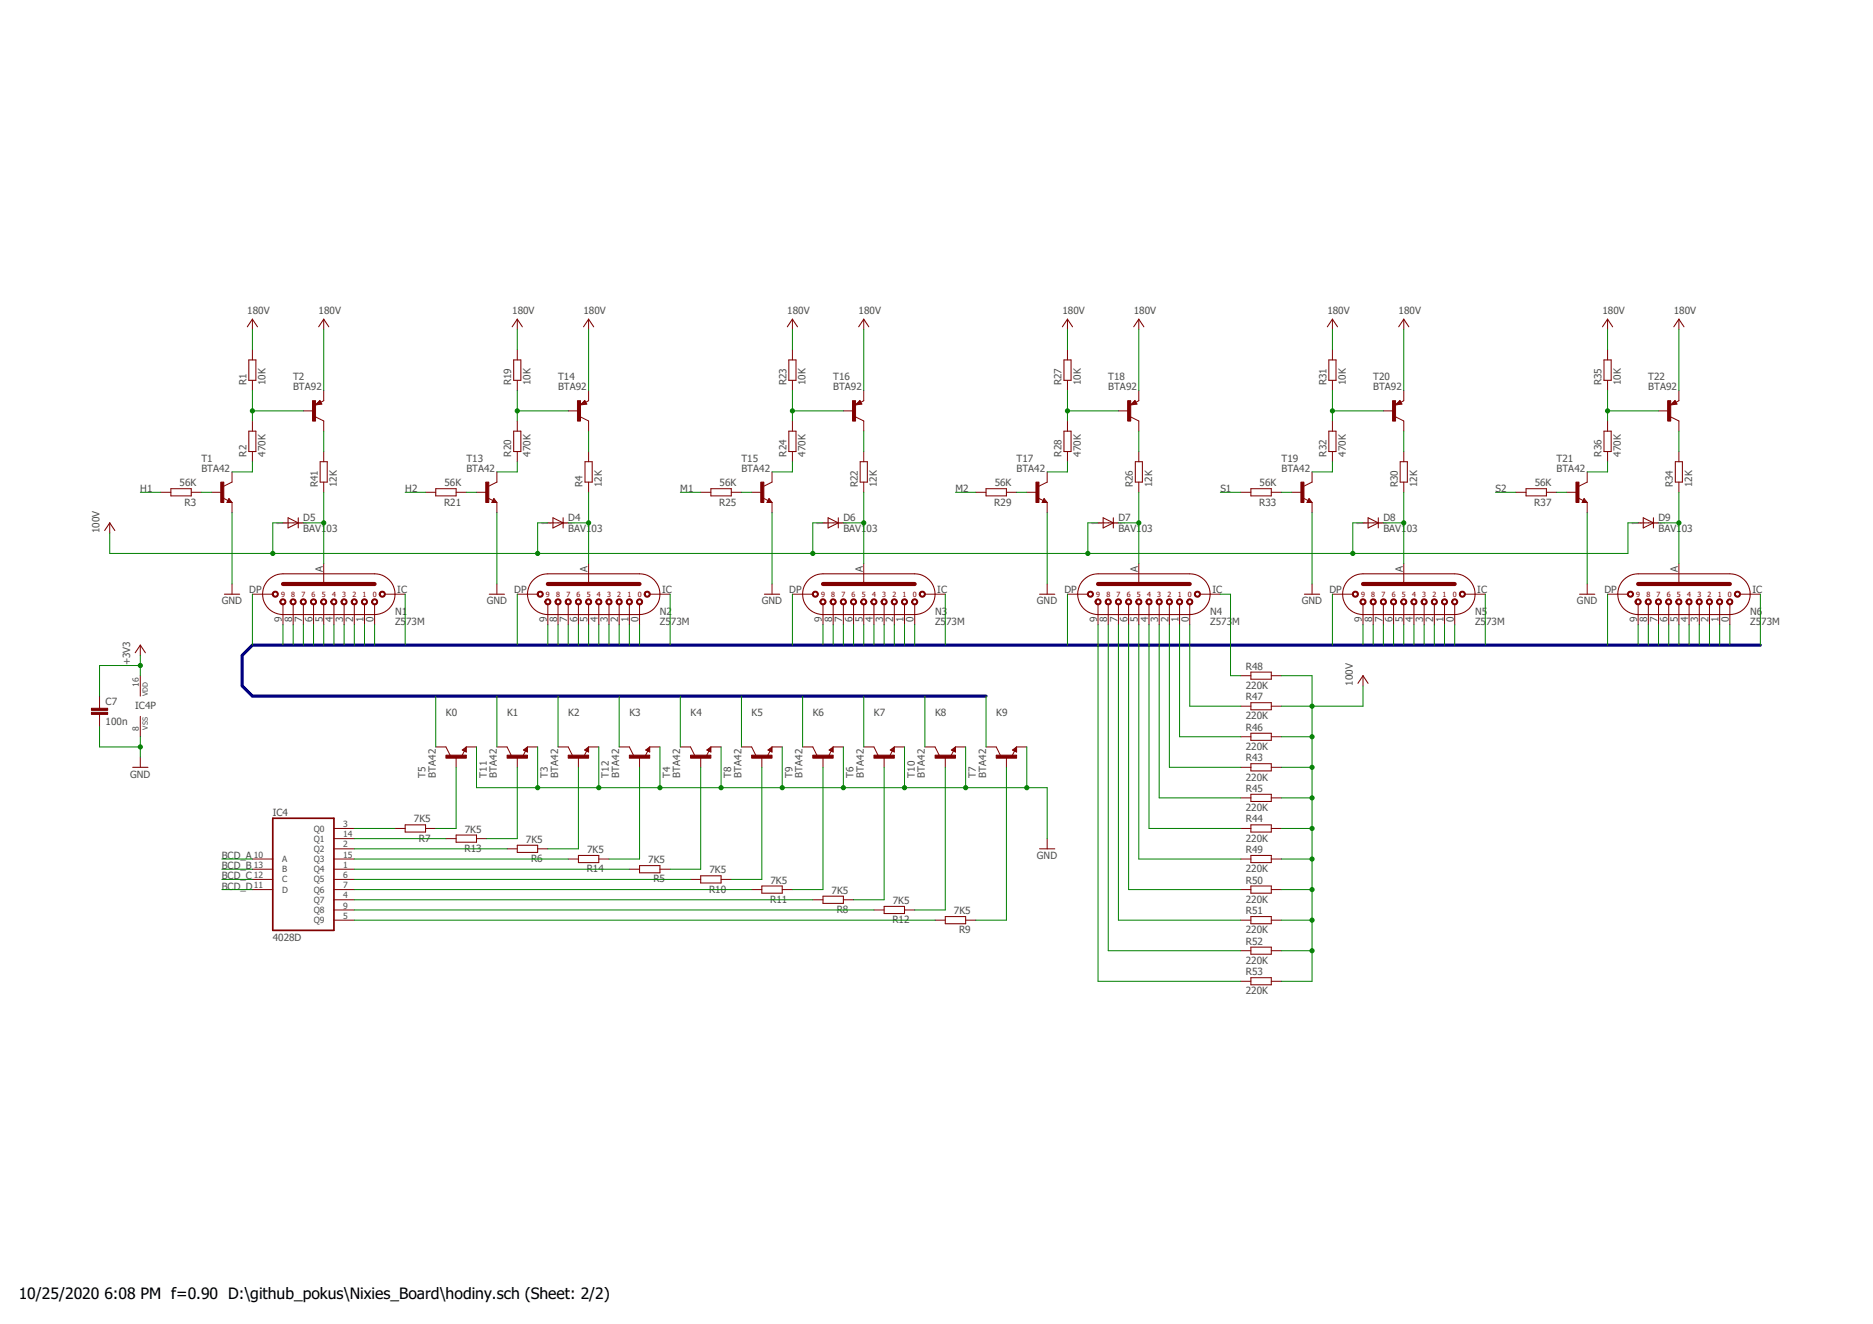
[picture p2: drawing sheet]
<svg xmlns="http://www.w3.org/2000/svg" width="420mm" height="297mm" viewBox="0 0 420 297" stroke-linecap="round" stroke-linejoin="round" font-family="sans-serif">
<defs><g id="words">
<g font-size="3.5">
<text x="4.2" y="291.4">10/25/2020</text>
<text x="23.4" y="291.4">6:08 PM f=0.90 D:\github_pokus\Nixies_Board\hodiny.sch (Sheet: 2/2)</text>
</g>
<g font-size="2.2" fill="#505050">
<text x="55.5" y="70.5">180V</text>
<text x="71.5" y="70.5">180V</text>
<text x="114.9" y="70.5">180V</text>
<text x="130.9" y="70.5">180V</text>
<text x="176.6" y="70.5">180V</text>
<text x="192.6" y="70.5">180V</text>
<text x="238.3" y="70.5">180V</text>
<text x="254.3" y="70.5">180V</text>
<text x="297.8" y="70.5">180V</text>
<text x="313.8" y="70.5">180V</text>
<text x="359.5" y="70.5">180V</text>
<text x="375.5" y="70.5">180V</text>
<text x="55.3" y="86.5" transform="rotate(-90 55.3 86.5)">R1</text>
<text x="59.6" y="86.5" transform="rotate(-90 59.6 86.5)">10K</text>
<text x="65.8" y="87.6">BTA92</text>
<text x="65.8" y="85.3">T2</text>
<text x="114.7" y="86.5" transform="rotate(-90 114.7 86.5)">R19</text>
<text x="119" y="86.5" transform="rotate(-90 119 86.5)">10K</text>
<text x="125.2" y="87.6">BTA92</text>
<text x="125.2" y="85.3">T14</text>
<text x="176.4" y="86.5" transform="rotate(-90 176.4 86.5)">R23</text>
<text x="180.7" y="86.5" transform="rotate(-90 180.7 86.5)">10K</text>
<text x="186.9" y="87.6">BTA92</text>
<text x="186.9" y="85.3">T16</text>
<text x="238.1" y="86.5" transform="rotate(-90 238.1 86.5)">R27</text>
<text x="242.4" y="86.5" transform="rotate(-90 242.4 86.5)">10K</text>
<text x="248.6" y="87.6">BTA92</text>
<text x="248.6" y="85.3">T18</text>
<text x="297.5" y="86.5" transform="rotate(-90 297.5 86.5)">R31</text>
<text x="301.9" y="86.5" transform="rotate(-90 301.9 86.5)">10K</text>
<text x="308" y="87.6">BTA92</text>
<text x="308" y="85.3">T20</text>
<text x="359.3" y="86.5" transform="rotate(-90 359.3 86.5)">R35</text>
<text x="363.6" y="86.5" transform="rotate(-90 363.6 86.5)">10K</text>
<text x="369.8" y="87.6">BTA92</text>
<text x="369.8" y="85.3">T22</text>
<text x="45.2" y="105.9">BTA42</text>
<text x="45.2" y="103.6">T1</text>
<text x="55.3" y="102.5" transform="rotate(-90 55.3 102.5)">R2</text>
<text x="59.6" y="102.5" transform="rotate(-90 59.6 102.5)">470K</text>
<text x="104.6" y="105.9">BTA42</text>
<text x="104.6" y="103.6">T13</text>
<text x="114.7" y="102.5" transform="rotate(-90 114.7 102.5)">R20</text>
<text x="119" y="102.5" transform="rotate(-90 119 102.5)">470K</text>
<text x="166.3" y="105.9">BTA42</text>
<text x="166.3" y="103.6">T15</text>
<text x="176.4" y="102.5" transform="rotate(-90 176.4 102.5)">R24</text>
<text x="180.7" y="102.5" transform="rotate(-90 180.7 102.5)">470K</text>
<text x="228" y="105.9">BTA42</text>
<text x="228" y="103.6">T17</text>
<text x="238.1" y="102.5" transform="rotate(-90 238.1 102.5)">R28</text>
<text x="242.4" y="102.5" transform="rotate(-90 242.4 102.5)">470K</text>
<text x="287.5" y="105.9">BTA42</text>
<text x="287.5" y="103.6">T19</text>
<text x="297.5" y="102.5" transform="rotate(-90 297.5 102.5)">R32</text>
<text x="301.9" y="102.5" transform="rotate(-90 301.9 102.5)">470K</text>
<text x="349.2" y="105.9">BTA42</text>
<text x="349.2" y="103.6">T21</text>
<text x="359.3" y="102.5" transform="rotate(-90 359.3 102.5)">R36</text>
<text x="363.6" y="102.5" transform="rotate(-90 363.6 102.5)">470K</text>
<text x="31.5" y="110.5">H1</text>
<text x="40.3" y="109.1">56K</text>
<text x="41.4" y="113.4">R3</text>
<text x="71.3" y="109.3" transform="rotate(-90 71.3 109.3)">R41</text>
<text x="75.6" y="109.3" transform="rotate(-90 75.6 109.3)">12K</text>
<text x="90.9" y="110.5">H2</text>
<text x="99.6" y="113.4">R21</text>
<text x="99.7" y="109.1">56K</text>
<text x="130.7" y="109.3" transform="rotate(-90 130.7 109.3)">R4</text>
<text x="135" y="109.3" transform="rotate(-90 135 109.3)">12K</text>
<text x="152.6" y="110.5">M1</text>
<text x="161.3" y="113.4">R25</text>
<text x="161.4" y="109.1">56K</text>
<text x="192.4" y="109.3" transform="rotate(-90 192.4 109.3)">R22</text>
<text x="196.7" y="109.3" transform="rotate(-90 196.7 109.3)">12K</text>
<text x="214.3" y="110.5">M2</text>
<text x="223" y="113.4">R29</text>
<text x="223.1" y="109.1">56K</text>
<text x="254.1" y="109.3" transform="rotate(-90 254.1 109.3)">R26</text>
<text x="258.4" y="109.3" transform="rotate(-90 258.4 109.3)">12K</text>
<text x="273.8" y="110.5">S1</text>
<text x="282.5" y="113.4">R33</text>
<text x="282.6" y="109.1">56K</text>
<text x="313.5" y="109.3" transform="rotate(-90 313.5 109.3)">R30</text>
<text x="317.9" y="109.3" transform="rotate(-90 317.9 109.3)">12K</text>
<text x="335.5" y="110.5">S2</text>
<text x="344.2" y="113.4">R37</text>
<text x="344.3" y="109.1">56K</text>
<text x="375.3" y="109.3" transform="rotate(-90 375.3 109.3)">R34</text>
<text x="379.6" y="109.3" transform="rotate(-90 379.6 109.3)">12K</text>
<text x="22.3" y="119.6" transform="rotate(-90 22.3 119.6)">100V</text>
<text x="68" y="119.4">BAV1</text>
<text x="68" y="116.9">D5</text>
<text x="73.3" y="119.4">03</text>
<text x="127.5" y="119.4">BAV1</text>
<text x="127.5" y="116.9">D4</text>
<text x="132.7" y="119.4">03</text>
<text x="189.2" y="119.4">BAV1</text>
<text x="189.2" y="116.9">D6</text>
<text x="194.4" y="119.4">03</text>
<text x="250.9" y="119.4">BAV1</text>
<text x="250.9" y="116.9">D7</text>
<text x="256.1" y="119.4">03</text>
<text x="310.3" y="119.4">BAV1</text>
<text x="310.3" y="116.9">D8</text>
<text x="315.6" y="119.4">03</text>
<text x="372" y="119.4">BAV1</text>
<text x="372" y="116.9">D9</text>
<text x="377.3" y="119.4">03</text>
<text x="72.4" y="128.3" transform="rotate(-90 72.4 128.3)">A</text>
<text x="131.8" y="128.3" transform="rotate(-90 131.8 128.3)">A</text>
<text x="193.5" y="128.3" transform="rotate(-90 193.5 128.3)">A</text>
<text x="255.2" y="128.3" transform="rotate(-90 255.2 128.3)">A</text>
<text x="314.7" y="128.3" transform="rotate(-90 314.7 128.3)">A</text>
<text x="376.4" y="128.3" transform="rotate(-90 376.4 128.3)">A</text>
<text x="49.8" y="135.6">GND</text>
<text x="55.9" y="133.1">DP</text>
<text x="88.6" y="137.9">N1</text>
<text x="89.1" y="133.1">IC</text>
<text x="109.2" y="135.6">GND</text>
<text x="115.4" y="133.1">DP</text>
<text x="148" y="137.9">N2</text>
<text x="148.5" y="133.1">IC</text>
<text x="170.9" y="135.6">GND</text>
<text x="177.1" y="133.1">DP</text>
<text x="209.8" y="137.9">N3</text>
<text x="210.3" y="133.1">IC</text>
<text x="232.6" y="135.6">GND</text>
<text x="238.8" y="133.1">DP</text>
<text x="271.5" y="137.9">N4</text>
<text x="272" y="133.1">IC</text>
<text x="292" y="135.6">GND</text>
<text x="298.2" y="133.1">DP</text>
<text x="330.9" y="137.9">N5</text>
<text x="331.4" y="133.1">IC</text>
<text x="353.8" y="135.6">GND</text>
<text x="359.9" y="133.1">DP</text>
<text x="392.6" y="137.9">N6</text>
<text x="393.1" y="133.1">IC</text>
<text x="63.2" y="139.6" transform="rotate(-90 63.2 139.6)">9</text>
<text x="65.5" y="139.6" transform="rotate(-90 65.5 139.6)">8</text>
<text x="67.8" y="139.6" transform="rotate(-90 67.8 139.6)">7</text>
<text x="70.1" y="139.6" transform="rotate(-90 70.1 139.6)">6</text>
<text x="72.4" y="139.6" transform="rotate(-90 72.4 139.6)">5</text>
<text x="74.7" y="139.6" transform="rotate(-90 74.7 139.6)">4</text>
<text x="77" y="139.6" transform="rotate(-90 77 139.6)">3</text>
<text x="79.2" y="139.6" transform="rotate(-90 79.2 139.6)">2</text>
<text x="81.5" y="139.6" transform="rotate(-90 81.5 139.6)">1</text>
<text x="83.8" y="139.6" transform="rotate(-90 83.8 139.6)">0</text>
<text x="88.6" y="140.2">Z5</text>
<text x="91.1" y="140.2">73M</text>
<text x="122.7" y="139.6" transform="rotate(-90 122.7 139.6)">9</text>
<text x="125" y="139.6" transform="rotate(-90 125 139.6)">8</text>
<text x="127.2" y="139.6" transform="rotate(-90 127.2 139.6)">7</text>
<text x="129.5" y="139.6" transform="rotate(-90 129.5 139.6)">6</text>
<text x="131.8" y="139.6" transform="rotate(-90 131.8 139.6)">5</text>
<text x="134.1" y="139.6" transform="rotate(-90 134.1 139.6)">4</text>
<text x="136.4" y="139.6" transform="rotate(-90 136.4 139.6)">3</text>
<text x="138.7" y="139.6" transform="rotate(-90 138.7 139.6)">2</text>
<text x="141" y="139.6" transform="rotate(-90 141 139.6)">1</text>
<text x="143.2" y="139.6" transform="rotate(-90 143.2 139.6)">0</text>
<text x="148" y="140.2">Z5</text>
<text x="150.5" y="140.2">73M</text>
<text x="184.4" y="139.6" transform="rotate(-90 184.4 139.6)">9</text>
<text x="186.7" y="139.6" transform="rotate(-90 186.7 139.6)">8</text>
<text x="189" y="139.6" transform="rotate(-90 189 139.6)">7</text>
<text x="191.2" y="139.6" transform="rotate(-90 191.2 139.6)">6</text>
<text x="193.5" y="139.6" transform="rotate(-90 193.5 139.6)">5</text>
<text x="195.8" y="139.6" transform="rotate(-90 195.8 139.6)">4</text>
<text x="198.1" y="139.6" transform="rotate(-90 198.1 139.6)">3</text>
<text x="200.4" y="139.6" transform="rotate(-90 200.4 139.6)">2</text>
<text x="202.7" y="139.6" transform="rotate(-90 202.7 139.6)">1</text>
<text x="205" y="139.6" transform="rotate(-90 205 139.6)">0</text>
<text x="209.8" y="140.2">Z5</text>
<text x="212.2" y="140.2">73M</text>
<text x="246.1" y="139.6" transform="rotate(-90 246.1 139.6)">9</text>
<text x="248.4" y="139.6" transform="rotate(-90 248.4 139.6)">8</text>
<text x="250.7" y="139.6" transform="rotate(-90 250.7 139.6)">7</text>
<text x="253" y="139.6" transform="rotate(-90 253 139.6)">6</text>
<text x="255.2" y="139.6" transform="rotate(-90 255.2 139.6)">5</text>
<text x="257.5" y="139.6" transform="rotate(-90 257.5 139.6)">4</text>
<text x="259.8" y="139.6" transform="rotate(-90 259.8 139.6)">3</text>
<text x="262.1" y="139.6" transform="rotate(-90 262.1 139.6)">2</text>
<text x="264.4" y="139.6" transform="rotate(-90 264.4 139.6)">1</text>
<text x="266.7" y="139.6" transform="rotate(-90 266.7 139.6)">0</text>
<text x="271.5" y="140.2">Z573</text>
<text x="276.4" y="140.2">M</text>
<text x="305.5" y="139.6" transform="rotate(-90 305.5 139.6)">9</text>
<text x="307.8" y="139.6" transform="rotate(-90 307.8 139.6)">8</text>
<text x="310.1" y="139.6" transform="rotate(-90 310.1 139.6)">7</text>
<text x="312.4" y="139.6" transform="rotate(-90 312.4 139.6)">6</text>
<text x="314.7" y="139.6" transform="rotate(-90 314.7 139.6)">5</text>
<text x="317" y="139.6" transform="rotate(-90 317 139.6)">4</text>
<text x="319.2" y="139.6" transform="rotate(-90 319.2 139.6)">3</text>
<text x="321.5" y="139.6" transform="rotate(-90 321.5 139.6)">2</text>
<text x="323.8" y="139.6" transform="rotate(-90 323.8 139.6)">1</text>
<text x="326.1" y="139.6" transform="rotate(-90 326.1 139.6)">0</text>
<text x="330.9" y="140.2">Z5</text>
<text x="333.4" y="140.2">73M</text>
<text x="367.2" y="139.6" transform="rotate(-90 367.2 139.6)">9</text>
<text x="369.5" y="139.6" transform="rotate(-90 369.5 139.6)">8</text>
<text x="371.8" y="139.6" transform="rotate(-90 371.8 139.6)">7</text>
<text x="374.1" y="139.6" transform="rotate(-90 374.1 139.6)">6</text>
<text x="376.4" y="139.6" transform="rotate(-90 376.4 139.6)">5</text>
<text x="378.7" y="139.6" transform="rotate(-90 378.7 139.6)">4</text>
<text x="381" y="139.6" transform="rotate(-90 381 139.6)">3</text>
<text x="383.2" y="139.6" transform="rotate(-90 383.2 139.6)">2</text>
<text x="385.5" y="139.6" transform="rotate(-90 385.5 139.6)">1</text>
<text x="387.8" y="139.6" transform="rotate(-90 387.8 139.6)">0</text>
<text x="392.6" y="140.2">Z5</text>
<text x="395.1" y="140.2">73M</text>
<text x="29.2" y="149.3" transform="rotate(-90 29.2 149.3)">+3V3</text>
<text x="279.5" y="154.6">220K</text>
<text x="279.5" y="150.2">R48</text>
<text x="303.5" y="153.9" transform="rotate(-90 303.5 153.9)">100V</text>
<text x="23.7" y="158.1">C7</text>
<text x="30.3" y="159">IC4P</text>
<text x="100" y="160.7">K0</text>
<text x="113.8" y="160.7">K1</text>
<text x="127.5" y="160.7">K2</text>
<text x="141.2" y="160.7">K3</text>
<text x="154.9" y="160.7">K4</text>
<text x="168.6" y="160.7">K5</text>
<text x="182.3" y="160.7">K6</text>
<text x="196" y="160.7">K7</text>
<text x="209.8" y="160.7">K8</text>
<text x="223.5" y="160.7">K9</text>
<text x="279.5" y="161.4">220K</text>
<text x="279.5" y="157.1">R47</text>
<text x="23.7" y="162.7">100n</text>
<text x="279.5" y="164">R46</text>
<text x="279.5" y="168.3">220K</text>
<text x="279.5" y="170.8">R43</text>
<text x="29.2" y="174.4">GND</text>
<text x="95.5" y="174.4" transform="rotate(-90 95.5 174.4)">T5</text>
<text x="97.8" y="174.4" transform="rotate(-90 97.8 174.4)">BTA42</text>
<text x="109.2" y="174.4" transform="rotate(-90 109.2 174.4)">T11</text>
<text x="111.5" y="174.4" transform="rotate(-90 111.5 174.4)">BTA42</text>
<text x="122.9" y="174.4" transform="rotate(-90 122.9 174.4)">T3</text>
<text x="125.2" y="174.4" transform="rotate(-90 125.2 174.4)">BTA42</text>
<text x="136.6" y="174.4" transform="rotate(-90 136.6 174.4)">T12</text>
<text x="138.9" y="174.4" transform="rotate(-90 138.9 174.4)">BTA42</text>
<text x="150.3" y="174.4" transform="rotate(-90 150.3 174.4)">T4</text>
<text x="152.6" y="174.4" transform="rotate(-90 152.6 174.4)">BTA42</text>
<text x="164" y="174.4" transform="rotate(-90 164 174.4)">T8</text>
<text x="166.3" y="174.4" transform="rotate(-90 166.3 174.4)">BTA42</text>
<text x="177.8" y="174.4" transform="rotate(-90 177.8 174.4)">T9</text>
<text x="180" y="174.4" transform="rotate(-90 180 174.4)">BTA42</text>
<text x="191.5" y="174.4" transform="rotate(-90 191.5 174.4)">T6</text>
<text x="193.8" y="174.4" transform="rotate(-90 193.8 174.4)">BTA42</text>
<text x="205.2" y="174.4" transform="rotate(-90 205.2 174.4)">T10</text>
<text x="207.5" y="174.4" transform="rotate(-90 207.5 174.4)">BTA42</text>
<text x="218.9" y="174.4" transform="rotate(-90 218.9 174.4)">T7</text>
<text x="221.2" y="174.4" transform="rotate(-90 221.2 174.4)">BTA42</text>
<text x="279.5" y="175.1">220K</text>
<text x="279.5" y="177.7">R45</text>
<text x="61.2" y="183">IC4</text>
<text x="92.8" y="184.5">7K5</text>
<text x="279.5" y="182">220K</text>
<text x="279.5" y="184.5">R44</text>
<text x="94" y="188.8">R7</text>
<text x="104.2" y="191.1">R13</text>
<text x="104.3" y="186.8">7K5</text>
<text x="118" y="189.1">7K5</text>
<text x="131.7" y="191.4">7K5</text>
<text x="279.5" y="188.8">220K</text>
<text x="279.5" y="191.4">R49</text>
<text x="49.8" y="192.7">BCD_A</text>
<text x="49.8" y="195">BCD_B</text>
<text x="49.8" y="197.3">BCD_C</text>
<text x="119.1" y="193.4">R6</text>
<text x="131.6" y="195.7">R14</text>
<text x="145.4" y="193.6">7K5</text>
<text x="146.6" y="198">R5</text>
<text x="159.1" y="195.9">7K5</text>
<text x="232.6" y="192.7">GND</text>
<text x="279.5" y="195.7">220K</text>
<text x="49.8" y="199.6">BCD_D</text>
<text x="159" y="200.2">R10</text>
<text x="172.8" y="202.5">R11</text>
<text x="172.8" y="198.2">7K5</text>
<text x="186.6" y="200.5">7K5</text>
<text x="200.3" y="202.8">7K5</text>
<text x="279.5" y="202.5">220K</text>
<text x="279.5" y="198.2">R50</text>
<text x="187.7" y="204.8">R8</text>
<text x="200.2" y="207.1">R12</text>
<text x="214" y="205.1">7K5</text>
<text x="215.1" y="209.4">R9</text>
<text x="279.5" y="209.4">220K</text>
<text x="279.5" y="205.1">R51</text>
<text x="61.2" y="211">4028D</text>
<text x="279.5" y="211.9">R52</text>
<text x="279.5" y="216.3">220K</text>
<text x="279.5" y="218.8">R53</text>
<text x="279.5" y="223.1">220K</text>
</g>
<g font-size="1.9" fill="#505050">
<text x="31.2" y="154.1" transform="rotate(-90 31.2 154.1)">16</text>
<text x="31.2" y="163.9" transform="rotate(-90 31.2 163.9)">8</text>
<text x="77" y="185.5">3</text>
<text x="70.4" y="191.1">Q2</text>
<text x="70.4" y="186.6">Q0</text>
<text x="70.4" y="188.8">Q1</text>
<text x="77" y="190.1">2</text>
<text x="77" y="187.8">14</text>
<text x="57" y="192.4">10</text>
<text x="57" y="197">12</text>
<text x="57" y="194.7">13</text>
<text x="63.3" y="193.4">A</text>
<text x="63.3" y="198">C</text>
<text x="63.3" y="195.7">B</text>
<text x="70.4" y="195.7">Q4</text>
<text x="70.4" y="198">Q5</text>
<text x="70.4" y="193.4">Q3</text>
<text x="77" y="194.7">1</text>
<text x="77" y="197">6</text>
<text x="77" y="192.4">15</text>
<text x="57" y="199.3">11</text>
<text x="63.3" y="200.3">D</text>
<text x="70.4" y="202.6">Q7</text>
<text x="70.4" y="200.3">Q6</text>
<text x="77" y="201.5">4</text>
<text x="77" y="199.3">7</text>
<text x="77" y="203.8">9</text>
<text x="70.4" y="207.1">Q9</text>
<text x="70.4" y="204.8">Q8</text>
<text x="77" y="206.1">5</text>
</g>
<g font-size="1.6" fill="#800000">
<text x="63" y="133.9">9</text>
<text x="65.3" y="133.9">8</text>
<text x="67.6" y="133.9">7</text>
<text x="69.9" y="133.9">6</text>
<text x="72.2" y="133.9">5</text>
<text x="74.5" y="133.9">4</text>
<text x="76.8" y="133.9">3</text>
<text x="79" y="133.9">2</text>
<text x="81.3" y="133.9">1</text>
<text x="83.6" y="133.9">0</text>
<text x="122.5" y="133.9">9</text>
<text x="124.8" y="133.9">8</text>
<text x="127" y="133.9">7</text>
<text x="129.3" y="133.9">6</text>
<text x="131.6" y="133.9">5</text>
<text x="133.9" y="133.9">4</text>
<text x="136.2" y="133.9">3</text>
<text x="138.5" y="133.9">2</text>
<text x="140.8" y="133.9">1</text>
<text x="143" y="133.9">0</text>
<text x="184.2" y="133.9">9</text>
<text x="186.5" y="133.9">8</text>
<text x="188.8" y="133.9">7</text>
<text x="191" y="133.9">6</text>
<text x="193.3" y="133.9">5</text>
<text x="195.6" y="133.9">4</text>
<text x="197.9" y="133.9">3</text>
<text x="200.2" y="133.9">2</text>
<text x="202.5" y="133.9">1</text>
<text x="204.8" y="133.9">0</text>
<text x="245.9" y="133.9">9</text>
<text x="248.2" y="133.9">8</text>
<text x="250.5" y="133.9">7</text>
<text x="252.8" y="133.9">6</text>
<text x="255" y="133.9">5</text>
<text x="257.3" y="133.9">4</text>
<text x="259.6" y="133.9">3</text>
<text x="261.9" y="133.9">2</text>
<text x="264.2" y="133.9">1</text>
<text x="266.5" y="133.9">0</text>
<text x="305.3" y="133.9">9</text>
<text x="307.6" y="133.9">8</text>
<text x="309.9" y="133.9">7</text>
<text x="312.2" y="133.9">6</text>
<text x="314.5" y="133.9">5</text>
<text x="316.8" y="133.9">4</text>
<text x="319" y="133.9">3</text>
<text x="321.3" y="133.9">2</text>
<text x="323.6" y="133.9">1</text>
<text x="325.9" y="133.9">0</text>
<text x="367" y="133.9">9</text>
<text x="369.3" y="133.9">8</text>
<text x="371.6" y="133.9">7</text>
<text x="373.9" y="133.9">6</text>
<text x="376.2" y="133.9">5</text>
<text x="378.5" y="133.9">4</text>
<text x="380.8" y="133.9">3</text>
<text x="383" y="133.9">2</text>
<text x="385.3" y="133.9">1</text>
<text x="387.6" y="133.9">0</text>
</g>
<g font-size="1.6" fill="#505050">
<text x="33.2" y="156.2" transform="rotate(-90 33.2 156.2)">VDD</text>
<text x="33.2" y="163.7" transform="rotate(-90 33.2 163.7)">VSS</text>
</g>
<g font-size=".5" fill="#800080">
<text x="62" y="117.5">SpiceOrder</text>
<text x="64.7" y="117.5">1</text>
<text x="66.6" y="117.5">SpiceOrder 2</text>
<text x="121.5" y="117.5">SpiceOrder</text>
<text x="124.1" y="117.5">1</text>
<text x="126" y="117.5">SpiceOrder 2</text>
<text x="183.2" y="117.5">SpiceOrder</text>
<text x="185.8" y="117.5">1</text>
<text x="187.7" y="117.5">SpiceOrder 2</text>
<text x="244.9" y="117.5">SpiceOrder</text>
<text x="247.5" y="117.5">1</text>
<text x="249.5" y="117.5">SpiceOrder 2</text>
<text x="304.3" y="117.5">SpiceOrder</text>
<text x="306.9" y="117.5">1</text>
<text x="308.9" y="117.5">SpiceOrder 2</text>
<text x="366" y="117.5">SpiceOrder</text>
<text x="368.7" y="117.5">1</text>
<text x="370.6" y="117.5">SpiceOrder 2</text>
</g>
</g></defs>
<g fill="none" stroke="#800000" stroke-width=".23">
<path d="M55.5 73.3l1.1-1.7 1.2 1.7M71.5 73.3l1.1-1.7 1.2 1.7M114.9 73.3l1.1-1.7 1.2 1.7M130.9 73.3l1.1-1.7 1.2 1.7M176.6 73.3l1.2-1.7 1.1 1.7M192.6 73.3l1.2-1.7 1.1 1.7M238.3 73.3l1.2-1.7 1.1 1.7M254.3 73.3l1.2-1.7 1.1 1.7M297.8 73.3l1.1-1.7 1.1 1.7M313.8 73.3l1.1-1.7 1.1 1.7M359.5 73.3l1.1-1.7 1.2 1.7M375.5 73.3l1.1-1.7 1.2 1.7"/>
<path d="M55.8 80.8h1.6v4.5h-1.6zM55.8 96.7h1.6v4.6h-1.6zM71.7 90.5h-.3l.3-.3 .2 .4-.9 .1 .7-.7 .4 .6M115.2 80.8h1.6v4.5h-1.6zM115.2 96.7h1.6v4.6h-1.6zM131.1 90.5h-.3l.3-.3 .3 .4-.9 .1 .6-.7 .4 .6M177 80.8h1.6v4.5h-1.6zM177 96.7h1.6v4.6h-1.6zM192.8 90.5h-.3l.3-.3 .3 .4-.9 .1 .6-.7 .4 .6M238.7 80.8h1.6v4.5h-1.6zM238.7 96.7h1.6v4.6h-1.6zM254.6 90.5h-.4l.4-.3 .2 .4-.9 .1 .7-.7 .3 .6"/>
<path d="M298.1 80.8h1.6v4.5h-1.6zM298.1 96.7h1.6v4.6h-1.6zM314 90.5h-.4l.4-.3 .2 .4-.9 .1 .7-.7 .3 .6M359.8 80.8h1.6v4.5h-1.6zM359.8 96.7h1.6v4.6h-1.6zM375.7 90.5h-.4l.4-.3 .2 .4-.9 .1 .7-.7 .3 .6M23.5 119l1.1-1.7 1.2 1.7M38.3 109.6h4.6v1.7h-4.6zM51.4 112.3l.1 .2h-.4l.3-.4 .4 .5h-.7M64.6 116.2l2.3 1.1-2.3 1.1zM66.9 116.2v2.2M71.8 103.6h1.6v4.6h-1.6z"/>
<path d="M97.7 109.6h4.6v1.7h-4.6zM110.8 112.3l.1 .2h-.3l.2-.4 .5 .5h-.7M124 116.2l2.3 1.1-2.3 1.1zM126.3 116.2v2.2M131.2 103.6h1.6v4.6h-1.6zM159.5 109.6h4.5v1.7h-4.5zM172.5 112.3l.1 .2h-.3l.2-.4 .5 .5h-.7M185.8 116.2l2.2 1.1-2.2 1.1zM188 116.2v2.2M193 103.6h1.6v4.6h-1.6zM221.2 109.6h4.6v1.7h-4.6zM234.2 112.3l.1 .2h-.3l.2-.4 .5 .5h-.7"/>
<path d="M247.5 116.2l2.2 1.1-2.2 1.1zM249.7 116.2v2.2M254.7 103.6h1.6v4.6h-1.6zM280.6 109.6h4.6v1.7h-4.6zM293.6 112.3l.2 .2h-.4l.2-.4 .5 .5h-.7M306.9 116.2l2.3 1.1-2.3 1.1zM309.2 116.2v2.2M314.1 103.6h1.6v4.6h-1.6zM342.3 109.6h4.6v1.7h-4.6zM355.3 112.3l.2 .2h-.4l.2-.4 .5 .5h-.7M368.6 116.2l2.3 1.1-2.3 1.1zM370.9 116.2v2.2"/>
<path d="M375.8 103.6h1.6v4.6h-1.6zM50.3 133.3h3.5M60.2 130.1l1.5-1 1.8-.4h20.5a4.6 4.6 0 0 1 4.6 4.6 4.6 4.6 0 0 1-4.6 4.6h-20.5a4.6 4.6 0 0 1-4.3-2.8 4.6 4.6 0 0 1 1-5zM109.7 133.3h3.5M119.7 130.1l1.5-1 1.7-.4h20.6a4.6 4.6 0 0 1 4.5 4.6 4.6 4.6 0 0 1-4.5 4.6h-20.6a4.6 4.6 0 0 1-4.2-2.9 4.6 4.6 0 0 1 1-4.9zM171.5 133.3h3.4M181.4 130.1l.4-.4a4.4 4.4 0 0 1 2.8-1h20.6a4.6 4.6 0 0 1 4.6 4.6 4.6 4.6 0 0 1-4.6 4.6h-20.6a4.6 4.6 0 0 1-4.2-2.8 4.6 4.6 0 0 1 1-5zM233.2 133.3h3.4M243.1 130.1l1.5-1 1.7-.4h20.6a4.6 4.6 0 0 1 4.6 4.6 4.6 4.6 0 0 1-4.6 4.6h-20.6a4.6 4.6 0 0 1-4.2-2.9 4.6 4.6 0 0 1 1-4.9zM292.6 133.3h3.4M302.5 130.1l.5-.4a4.2 4.2 0 0 1 2.8-1h20.5a4.6 4.6 0 0 1 4.6 4.6 4.6 4.6 0 0 1-4.6 4.6h-20.5a4.6 4.6 0 0 1-4.3-2.8 4.6 4.6 0 0 1 1-5zM354.3 133.3h3.5"/>
<path d="M364.2 130.1l1.5-1 1.8-.4h20.5a4.6 4.6 0 0 1 4.6 4.6 4.6 4.6 0 0 1-4.6 4.6h-20.5a4.6 4.6 0 0 1-4.3-2.8 4.6 4.6 0 0 1 1-5zM30.3 146.5l1.2-1.8 1.1 1.8M280.6 150.8h4.6v1.6h-4.6zM280.6 157.6h4.6v1.6h-4.6zM304.6 153.3l1.2-1.7 1.1 1.7M29.8 172.1h3.4M104.2 168.3l.2-.2v.4l-.5-.2 .6-.5v.7M117.9 168.3l.2-.2v.4l-.5-.2 .6-.5v.7M131.6 168.3l.2-.2v.4l-.4-.2 .5-.5v.7M145.3 168.3l.2-.2v.4l-.4-.2 .5-.5v.7M159 168.3l.2-.2v.4l-.4-.2 .6-.5v.7M172.7 168.3l.3-.2v.4l-.5-.2 .6-.5v.7"/>
<path d="M186.4 168.3l.3-.2v.4l-.5-.2 .6-.5v.7M200.2 168.3l.2-.2v.4l-.5-.2 .6-.5v.7M213.9 168.3l.2-.2v.4l-.5-.2 .6-.5v.7M227.6 168.3l.2-.2v.4l-.4-.2 .5-.5v.7M280.6 164.5h4.6v1.6h-4.6zM280.6 171.3h4.6v1.7h-4.6zM280.6 178.2h4.6v1.6h-4.6zM90.9 185.1h4.6v1.6h-4.6zM102.3 187.3h4.6v1.7h-4.6zM116 189.6h4.6v1.6h-4.6zM129.8 191.9h4.5v1.6h-4.5zM143.5 194.2h4.5v1.6h-4.5z"/>
<path d="M157.2 196.5h4.6v1.6h-4.6zM170.9 198.8h4.6v1.6h-4.6zM233.2 190.4h3.4M280.6 185.1h4.6v1.6h-4.6zM280.6 198.8h4.6v1.6h-4.6zM280.6 191.9h4.6v1.6h-4.6zM184.6 201.1h4.6v1.6h-4.6zM198.3 203.3h4.6v1.7h-4.6zM212 205.6h4.6v1.6h-4.6zM280.6 205.6h4.6v1.6h-4.6zM280.6 212.5h4.6v1.6h-4.6zM280.6 219.4h4.6v1.5h-4.6z"/>
</g>
<g fill="none" stroke="#800000" stroke-width=".22">
<path d="M56.6 71.6v2.3M56.6 78.5v2.3M72.6 71.6v2.3M116 71.6v2.3M116 78.5v2.3M132 71.6v2.3M177.8 71.6v2.3M177.8 78.5v2.3M193.8 71.6v2.3M239.5 71.6v2.3M239.5 78.5v2.3M255.5 71.6v2.3"/>
<path d="M298.9 71.6v2.3M298.9 78.5v2.3M314.9 71.6v2.3M360.6 71.6v2.3M360.6 78.5v2.3M376.6 71.6v2.3M56.6 85.3v2.3M56.6 94.4v2.3M68.1 92.2h2.2M70.8 93.5l1.8 .9v2.3M71.8 89.8l.4 .9-1.4 .1zM72.6 87.6v2.3l-.7 .4"/>
<path d="M116 85.3v2.3M116 94.4v2.3M127.5 92.2h2.3M130.2 93.5l1.8 .9v2.3M131.2 89.8l.4 .9-1.4 .1zM132 87.6v2.3l-.6 .4M177.8 85.3v2.3M177.8 94.4v2.3M189.2 92.2h2.3M191.9 93.5l1.9 .9v2.3M192.9 89.8l.4 .9-1.4 .1zM193.8 87.6v2.3l-.7 .4"/>
<path d="M239.5 85.3v2.3M239.5 94.4v2.3M250.9 92.2h2.3M253.6 93.5l1.9 .9v2.3M254.6 89.8l.5 .9-1.5 .1zM255.5 87.6v2.3l-.7 .4M298.9 85.3v2.3M298.9 94.4v2.3M310.3 92.2h2.3M313.1 93.5l1.8 .9v2.3M314 89.8l.5 .9-1.4 .1zM314.9 87.6v2.3l-.7 .4"/>
<path d="M360.6 85.3v2.3M360.6 94.4v2.3M372 92.2h2.3M374.8 93.5l1.8 .9v2.3M375.8 89.8l.4 .9-1.4 .1zM376.6 87.6v2.3l-.7 .4M24.6 117.3v2.3M36 110.4h2.3M42.9 110.4h2.3M47.5 110.4h2.3M50 111.7l1.1 .6M51.4 111.8l.6 .9h-1.1z"/>
<path d="M52 105.9v2.3l-1.8 .9M52 112.7v2.3M56.6 101.3v2.3M63.5 117.3h4.6M72.6 101.3v2.3M72.6 108.2v2.2M95.5 110.4h2.2M102.3 110.4h2.3M106.9 110.4h2.3M109.5 111.7l1.1 .6M110.8 111.8l.7 .9h-1.2zM111.5 105.9v2.3l-1.9 .9"/>
<path d="M111.5 112.7v2.3M116 101.3v2.3M122.9 117.3h4.6M132 101.3v2.3M132 108.2v2.2M157.2 110.4h2.3M164 110.4h2.3M168.6 110.4h2.3M171.2 111.7l1.1 .6M172.5 111.8l.7 .9h-1.2zM173.2 105.9v2.3l-1.8 .9M173.2 112.7v2.3"/>
<path d="M177.8 101.3v2.3M184.6 117.3h4.6M193.8 101.3v2.3M193.8 108.2v2.2M218.9 110.4h2.3M225.8 110.4h2.2M230.3 110.4h2.3M232.9 111.7l1.1 .6M234.2 111.8l.7 .9h-1.1zM234.9 105.9v2.3l-1.8 .9M234.9 112.7v2.3M239.5 101.3v2.3"/>
<path d="M246.3 117.3h4.6M255.5 101.3v2.3M255.5 108.2v2.2M278.3 110.4h2.3M285.2 110.4h2.3M289.8 110.4h2.2M292.3 111.7l1.1 .6M293.6 111.8l.7 .9h-1.1zM294.3 105.9v2.3l-1.8 .9M294.3 112.7v2.3M298.9 101.3v2.3M305.8 117.3h4.5"/>
<path d="M314.9 101.3v2.3M314.9 108.2v2.2M340 110.4h2.3M346.9 110.4h2.3M351.5 110.4h2.3M354 111.7l1.1 .6M355.3 111.8l.7 .9h-1.1zM356 105.9v2.3l-1.8 .9M356 112.7v2.3M360.6 101.3v2.3M367.5 117.3h4.5M376.6 101.3v2.3"/>
<path d="M376.6 108.2v2.2M52 131v2.3M56.6 133.3h4.6M63.5 135.6v4.6M65.8 135.6v4.6M68.1 135.6v4.6M70.3 135.6v4.6M72.6 126.4v4.6M72.6 135.6v4.6M74.9 135.6v4.6M77.2 135.6v4.6M79.5 135.6v4.6"/>
<path d="M81.8 135.6v4.6M84 135.6v4.6M86.3 133.3h4.6M111.5 131v2.3M116 133.3h4.6M122.9 135.6v4.6M125.2 135.6v4.6M127.5 135.6v4.6M129.8 135.6v4.6M132 126.4v4.6M132 135.6v4.6M134.3 135.6v4.6"/>
<path d="M136.6 135.6v4.6M138.9 135.6v4.6M141.2 135.6v4.6M143.5 135.6v4.6M145.8 133.3h4.5M173.2 131v2.3M177.8 133.3h4.5M184.6 135.6v4.6M186.9 135.6v4.6M189.2 135.6v4.6M191.5 135.6v4.6M193.8 126.4v4.6"/>
<path d="M193.8 135.6v4.6M196 135.6v4.6M198.3 135.6v4.6M200.6 135.6v4.6M202.9 135.6v4.6M205.2 135.6v4.6M207.5 133.3h4.5M234.9 131v2.3M239.5 133.3h4.5M246.3 135.6v4.6M248.6 135.6v4.6M250.9 135.6v4.6"/>
<path d="M253.2 135.6v4.6M255.5 126.4v4.6M255.5 135.6v4.6M257.7 135.6v4.6M260 135.6v4.6M262.3 135.6v4.6M264.6 135.6v4.6M266.9 135.6v4.6M269.2 133.3h4.5M294.3 131v2.3M298.9 133.3h4.6M305.8 135.6v4.6"/>
<path d="M308 135.6v4.6M310.3 135.6v4.6M312.6 135.6v4.6M314.9 126.4v4.6M314.9 135.6v4.6M317.2 135.6v4.6M319.5 135.6v4.6M321.8 135.6v4.6M324 135.6v4.6M326.3 135.6v4.6M328.6 133.3h4.6M356 131v2.3"/>
<path d="M360.6 133.3h4.6M367.5 135.6v4.6M369.8 135.6v4.6M372 135.6v4.6M374.3 135.6v4.6M376.6 126.4v4.6M376.6 135.6v4.6M378.9 135.6v4.6M381.2 135.6v4.6M383.5 135.6v4.6M385.8 135.6v4.6M388 135.6v4.6"/>
<path d="M390.3 133.3h4.6M22.3 156.2v2.7M31.5 144.7v2.3M31.5 151.6v4.6M278.3 158.4h2.3M278.3 151.6h2.3M285.2 158.4h2.3M285.2 151.6h2.3M305.8 151.6v2.3M22.3 160.3v2.7M31.5 160.7v4.6M31.5 169.9v2.2"/>
<path d="M97.7 167.6h2.3l1 1.8M102.3 169.9v2.2M103.7 168.3l.9-.7v1.1zM104.2 168.5l-.6 1.1M104.6 167.6h2.3M111.5 167.6h2.2l1 1.8M116 169.9v2.2M117.4 168.3l.9-.7v1.1zM117.9 168.5l-.6 1.1M118.3 167.6h2.3M125.2 167.6h2.3l.9 1.8M129.8 169.9v2.2"/>
<path d="M131.1 168.3l.9-.7v1.1zM131.6 168.5l-.6 1.1M132 167.6h2.3M138.9 167.6h2.3l.9 1.8M143.5 169.9v2.2M144.8 168.3l1-.7v1.1zM145.3 168.5l-.5 1.1M145.8 167.6h2.2M152.6 167.6h2.3l.9 1.8M157.2 169.9v2.2M158.6 168.3l.9-.7v1.1zM159 168.5l-.5 1.1"/>
<path d="M159.5 167.6h2.3M166.3 167.6h2.3l.9 1.8M170.9 169.9v2.2M172.3 168.3l.9-.7v1.1zM172.7 168.5l-.5 1.1M173.2 167.6h2.3M180 167.6h2.3l.9 1.8M184.6 169.9v2.2M186 168.3l.9-.7v1.1zM186.5 168.5l-.6 1.1M186.9 167.6h2.3M193.8 167.6h2.2l1 1.8"/>
<path d="M198.3 169.9v2.2M199.7 168.3l.9-.7v1.1zM200.2 168.5l-.6 1.1M200.6 167.6h2.3M207.5 167.6h2.3l.9 1.8M212 169.9v2.2M213.4 168.3l.9-.7v1.1zM213.9 168.5l-.6 1.1M214.3 167.6h2.3M221.2 167.6h2.3l.9 1.8M225.8 169.9v2.2M227.1 168.3l.9-.7v1.1z"/>
<path d="M227.6 168.5l-.6 1.1M228 167.6h2.3M278.3 179h2.3M278.3 172.1h2.3M278.3 165.3h2.3M285.2 179h2.3M285.2 172.1h2.3M285.2 165.3h2.3M56.6 195h4.6M56.6 197.3h4.6M56.6 199.6h4.6M56.6 192.7h4.6"/>
<path d="M74.9 195h4.6M74.9 190.4h4.6M74.9 185.9h4.6M74.9 197.3h4.6M74.9 199.6h4.6M74.9 188.2h4.6M74.9 192.7h4.6M88.6 185.9h2.3M95.5 185.9h2.2M100 188.2h2.3M106.9 188.2h2.3M113.7 190.4h2.3"/>
<path d="M120.6 190.4h2.3M127.5 192.7h2.3M134.3 192.7h2.3M141.2 195h2.3M148 195h2.3M154.9 197.3h2.3M161.8 197.3h2.2M168.6 199.6h2.3M175.5 199.6h2.3M234.9 188.2v2.2M278.3 185.9h2.3M278.3 199.6h2.3"/>
<path d="M278.3 192.7h2.3M285.2 185.9h2.3M285.2 199.6h2.3M285.2 192.7h2.3M74.9 201.9h4.6M74.9 206.4h4.6M74.9 204.2h4.6M182.3 201.9h2.3M189.2 201.9h2.3M196 204.2h2.3M202.9 204.2h2.3M209.8 206.4h2.2"/>
<path d="M216.6 206.4h2.3M278.3 206.4h2.3M278.3 213.3h2.3M285.2 206.4h2.3M285.2 213.3h2.3M278.3 220.2h2.3M285.2 220.2h2.3"/>
</g>
<g fill="#800000" stroke="#800000" stroke-width=".22">
<path d="M49.5 108.2h.7v4.5h-.7z"/>
<path d="M70.1 89.9h.7v4.6h-.7z"/>
<path d="M154.9 169.4h4.6v.7h-4.6z"/>
<path d="M127.5 169.4h4.5v.7h-4.5z"/>
<path d="M100 169.4h4.6v.7h-4.6z"/>
<path d="M196 169.4h4.6v.7h-4.6z"/>
<path d="M223.5 169.4h4.5v.7h-4.5z"/>
<path d="M168.6 169.4h4.6v.7h-4.6z"/>
<path d="M182.3 169.4h4.6v.7h-4.6z"/>
<path d="M209.8 169.4h4.5v.7h-4.5z"/>
<path d="M113.7 169.4h4.6v.7h-4.6z"/>
<path d="M141.2 169.4h4.6v.7h-4.6z"/>
<path d="M20.5 159.8h3.7v.5h-3.7z"/>
<path d="M20.5 158.9h3.7v.5h-3.7z"/>
<path d="M109 108.2h.6v4.5h-.6z"/>
<path d="M129.5 89.9h.7v4.6h-.7z"/>
<path d="M170.7 108.2h.6v4.5h-.6z"/>
<path d="M191.2 89.9h.7v4.6h-.7z"/>
<path d="M232.4 108.2h.7v4.5h-.7z"/>
<path d="M253 89.9h.6v4.6h-.6z"/>
<path d="M291.8 108.2h.7v4.5h-.7z"/>
<path d="M312.4 89.9h.7v4.6h-.7z"/>
<path d="M353.5 108.2h.7v4.5h-.7z"/>
<path d="M374.1 89.9h.7v4.6h-.7z"/>
</g>
<g fill="#800000" stroke="#800000" stroke-width=".22">
<path d="M61.3 132.8a.68 .68 0 0 1 1 .2 .68 .68 0 0 1-.4 1 .68 .68 0 0 1-.8-.7h.2a.46 .46 0 0 1 .6-.4 .46 .46 0 0 1 .2 .7 .46 .46 0 0 1-.8-.1v-.2h-.2z" fill-rule="evenodd"/>
<path d="M63 134.6a.68 .68 0 0 1 1.1 .1 .68 .68 0 0 1-.5 1 .68 .68 0 0 1-.8-.7h.2a.46 .46 0 0 1 .7-.4 .46 .46 0 0 1 .1 .8 .46 .46 0 0 1-.8-.2v-.2h-.2z" fill-rule="evenodd"/>
<path d="M65.3 134.6a.68 .68 0 0 1 1 .1 .68 .68 0 0 1-.4 1 .68 .68 0 0 1-.8-.7h.2a.46 .46 0 0 1 .7-.4 .46 .46 0 0 1 .1 .8 .46 .46 0 0 1-.8-.2v-.2h-.2z" fill-rule="evenodd"/>
<path d="M67.5 134.6a.68 .68 0 0 1 1.1 .1 .68 .68 0 0 1-.4 1 .68 .68 0 0 1-.8-.7h.2a.46 .46 0 0 1 .7-.4 .46 .46 0 0 1 0 .8 .46 .46 0 0 1-.7-.2v-.2h-.2z" fill-rule="evenodd"/>
<path d="M69.8 134.6a.68 .68 0 0 1 1.1 .1 .68 .68 0 0 1-.4 1 .68 .68 0 0 1-.9-.7h.3a.46 .46 0 0 1 .6-.4 .46 .46 0 0 1 .1 .8 .46 .46 0 0 1-.7-.2v-.2h-.3z" fill-rule="evenodd"/>
<path d="M72.1 134.6a.68 .68 0 0 1 1.1 .1 .68 .68 0 0 1-.4 1 .68 .68 0 0 1-.9-.7h.3a.46 .46 0 0 1 .6-.4 .46 .46 0 0 1 .1 .8 .46 .46 0 0 1-.7-.2v-.2h-.3z" fill-rule="evenodd"/>
<path d="M74.4 134.6a.68 .68 0 0 1 1.1 .1 .68 .68 0 0 1-.4 1 .68 .68 0 0 1-.9-.7h.2a.46 .46 0 0 1 .7-.4 .46 .46 0 0 1 .1 .8 .46 .46 0 0 1-.7-.2l-.1-.2h-.2z" fill-rule="evenodd"/>
<path d="M76.7 134.6a.68 .68 0 0 1 1.1 .1 .68 .68 0 0 1-.4 1 .68 .68 0 0 1-.9-.7h.2a.46 .46 0 0 1 .7-.4 .46 .46 0 0 1 .1 .8 .46 .46 0 0 1-.7-.2l-.1-.2h-.2z" fill-rule="evenodd"/>
<path d="M79 134.6a.68 .68 0 0 1 1.1 .1 .68 .68 0 0 1-.5 1 .68 .68 0 0 1-.8-.7h.2a.46 .46 0 0 1 .7-.4 .46 .46 0 0 1 .1 .8 .46 .46 0 0 1-.8-.2v-.2h-.2z" fill-rule="evenodd"/>
<path d="M81.3 134.6a.68 .68 0 0 1 1 .1 .68 .68 0 0 1-.4 1 .68 .68 0 0 1-.8-.7h.2a.46 .46 0 0 1 .7-.4 .46 .46 0 0 1 .1 .8 .46 .46 0 0 1-.8-.2v-.2h-.2z" fill-rule="evenodd"/>
<path d="M83.5 134.6a.68 .68 0 0 1 1.1 .1 .68 .68 0 0 1-.4 1 .68 .68 0 0 1-.8-.7h.2a.46 .46 0 0 1 .7-.4 .46 .46 0 0 1 .1 .8 .46 .46 0 0 1-.8-.2v-.2h-.2z" fill-rule="evenodd"/>
<path d="M85.3 132.8a.68 .68 0 0 1 1 .2 .68 .68 0 0 1-.4 1 .68 .68 0 0 1-.8-.7h.2a.46 .46 0 0 1 .7-.4 .46 .46 0 0 1 .1 .8 .46 .46 0 0 1-.8-.2v-.2h-.2z" fill-rule="evenodd"/>
<path d="M120.7 132.8a.68 .68 0 0 1 1.1 .1 .68 .68 0 0 1-.4 1 .68 .68 0 0 1-.9-.6h.2a.45 .45 0 0 1 .7-.4 .45 .45 0 0 1 .1 .8 .45 .45 0 0 1-.7-.2l-.1-.2h-.2z" fill-rule="evenodd"/>
<path d="M122.4 134.6a.68 .68 0 0 1 1.1 0 .68 .68 0 0 1-.4 1.1 .68 .68 0 0 1-.9-.7h.2a.45 .45 0 0 1 .7-.4 .45 .45 0 0 1 .1 .8 .45 .45 0 0 1-.7-.2l-.1-.2h-.2z" fill-rule="evenodd"/>
<path d="M124.7 134.6a.68 .68 0 0 1 1.1 0 .68 .68 0 0 1-.4 1.1 .68 .68 0 0 1-.9-.7h.2a.45 .45 0 0 1 .7-.4 .45 .45 0 0 1 .1 .8 .45 .45 0 0 1-.7-.2l-.1-.2h-.2z" fill-rule="evenodd"/>
<path d="M127 134.6a.68 .68 0 0 1 1 0 .68 .68 0 0 1-.3 1.1 .68 .68 0 0 1-.9-.7h.2a.45 .45 0 0 1 .7-.4 .45 .45 0 0 1 .1 .8 .45 .45 0 0 1-.8-.2v-.2h-.2z" fill-rule="evenodd"/>
<path d="M129.2 134.6a.68 .68 0 0 1 1.1 0 .68 .68 0 0 1-.3 1.1 .68 .68 0 0 1-.9-.7h.2a.45 .45 0 0 1 .7-.4 .45 .45 0 0 1 .1 .8 .45 .45 0 0 1-.8-.2v-.2h-.2z" fill-rule="evenodd"/>
<path d="M131.5 134.6a.68 .68 0 0 1 1.1 0 .68 .68 0 0 1-.4 1.1 .68 .68 0 0 1-.8-.7h.2a.45 .45 0 0 1 .6-.4 .45 .45 0 0 1 .1 .8 .45 .45 0 0 1-.7-.2v-.2h-.2z" fill-rule="evenodd"/>
<path d="M133.8 134.6a.68 .68 0 0 1 1.1 0 .68 .68 0 0 1-.4 1.1 .68 .68 0 0 1-.9-.7h.3a.45 .45 0 0 1 .6-.4 .45 .45 0 0 1 .1 .8 .45 .45 0 0 1-.7-.2v-.2h-.3z" fill-rule="evenodd"/>
<path d="M136.1 134.6a.68 .68 0 0 1 1.1 0 .68 .68 0 0 1-.4 1.1 .68 .68 0 0 1-.9-.7h.3a.45 .45 0 0 1 .6-.4 .45 .45 0 0 1 .1 .8 .45 .45 0 0 1-.7-.2v-.2h-.3z" fill-rule="evenodd"/>
<path d="M138.4 134.6a.68 .68 0 0 1 1.1 0 .68 .68 0 0 1-.4 1.1 .68 .68 0 0 1-.9-.7h.3a.45 .45 0 0 1 .6-.4 .45 .45 0 0 1 .1 .8 .45 .45 0 0 1-.7-.2v-.2h-.3z" fill-rule="evenodd"/>
<path d="M140.7 134.6a.68 .68 0 0 1 1.1 0 .68 .68 0 0 1-.4 1.1 .68 .68 0 0 1-.9-.7h.2a.45 .45 0 0 1 .7-.4 .45 .45 0 0 1 .1 .8 .45 .45 0 0 1-.7-.2l-.1-.2h-.2z" fill-rule="evenodd"/>
<path d="M143 134.6a.68 .68 0 0 1 1 0 .68 .68 0 0 1-.3 1.1 .68 .68 0 0 1-.9-.7h.2a.45 .45 0 0 1 .7-.4 .45 .45 0 0 1 .1 .8 .45 .45 0 0 1-.8-.2v-.2h-.2z" fill-rule="evenodd"/>
<path d="M144.7 132.8a.68 .68 0 0 1 1.1 .1 .68 .68 0 0 1-.4 1 .68 .68 0 0 1-.9-.6h.2a.45 .45 0 0 1 .7-.4 .45 .45 0 0 1 .1 .8 .45 .45 0 0 1-.7-.2l-.1-.2h-.2z" fill-rule="evenodd"/>
<path d="M182.4 132.8a.69 .69 0 0 1 1.1 .2 .69 .69 0 0 1-.4 1 .69 .69 0 0 1-.9-.7h.2a.46 .46 0 0 1 .6-.4 .46 .46 0 0 1 .2 .7 .46 .46 0 0 1-.7-.1l-.1-.2h-.2z" fill-rule="evenodd"/>
<path d="M184.1 134.6a.69 .69 0 0 1 1.1 .1 .69 .69 0 0 1-.4 1 .69 .69 0 0 1-.9-.7h.2a.46 .46 0 0 1 .7-.4 .46 .46 0 0 1 .1 .7 .46 .46 0 0 1-.7-.1l-.1-.2h-.2z" fill-rule="evenodd"/>
<path d="M186.4 134.6a.69 .69 0 0 1 1.1 .1 .69 .69 0 0 1-.4 1 .69 .69 0 0 1-.9-.7h.2a.46 .46 0 0 1 .6-.4 .46 .46 0 0 1 .2 .7 .46 .46 0 0 1-.7-.1l-.1-.2h-.2z" fill-rule="evenodd"/>
<path d="M188.7 134.6a.69 .69 0 0 1 1.1 .1 .69 .69 0 0 1-.4 1 .69 .69 0 0 1-.9-.7h.2a.46 .46 0 0 1 .6-.4 .46 .46 0 0 1 .2 .7 .46 .46 0 0 1-.7-.1l-.1-.2h-.2z" fill-rule="evenodd"/>
<path d="M191 134.6a.69 .69 0 0 1 1.1 .1 .69 .69 0 0 1-.5 1 .69 .69 0 0 1-.8-.7h.2a.46 .46 0 0 1 .6-.4 .46 .46 0 0 1 .2 .7 .46 .46 0 0 1-.7-.1l-.1-.2h-.2z" fill-rule="evenodd"/>
<path d="M193.3 134.6a.69 .69 0 0 1 1 .1 .69 .69 0 0 1-.4 1 .69 .69 0 0 1-.8-.7h.2a.46 .46 0 0 1 .6-.4 .46 .46 0 0 1 .2 .7 .46 .46 0 0 1-.8-.1v-.2h-.2z" fill-rule="evenodd"/>
<path d="M195.5 134.6a.69 .69 0 0 1 1.1 .1 .69 .69 0 0 1-.4 1 .69 .69 0 0 1-.9-.7h.3a.46 .46 0 0 1 .6-.4 .46 .46 0 0 1 .2 .7 .46 .46 0 0 1-.8-.1v-.2h-.3z" fill-rule="evenodd"/>
<path d="M197.8 134.6a.69 .69 0 0 1 1.1 .1 .69 .69 0 0 1-.4 1 .69 .69 0 0 1-.9-.7h.3a.46 .46 0 0 1 .6-.4 .46 .46 0 0 1 .2 .7 .46 .46 0 0 1-.8-.1v-.2h-.3z" fill-rule="evenodd"/>
<path d="M200.1 134.6a.69 .69 0 0 1 1.1 .1 .69 .69 0 0 1-.4 1 .69 .69 0 0 1-.9-.7h.3a.46 .46 0 0 1 .6-.4 .46 .46 0 0 1 .1 .7 .46 .46 0 0 1-.7-.1v-.2h-.3z" fill-rule="evenodd"/>
<path d="M202.4 134.6a.69 .69 0 0 1 1.1 .1 .69 .69 0 0 1-.4 1 .69 .69 0 0 1-.9-.7h.2a.46 .46 0 0 1 .6-.4 .46 .46 0 0 1 .2 .7 .46 .46 0 0 1-.7-.1l-.1-.2h-.2z" fill-rule="evenodd"/>
<path d="M204.7 134.6a.69 .69 0 0 1 1.1 .1 .69 .69 0 0 1-.4 1 .69 .69 0 0 1-.9-.7h.2a.46 .46 0 0 1 .6-.4 .46 .46 0 0 1 .2 .7 .46 .46 0 0 1-.7-.1l-.1-.2h-.2z" fill-rule="evenodd"/>
<path d="M206.4 132.8a.69 .69 0 0 1 1.1 .2 .69 .69 0 0 1-.4 1 .69 .69 0 0 1-.9-.7h.2a.46 .46 0 0 1 .6-.4 .46 .46 0 0 1 .2 .7 .46 .46 0 0 1-.7-.1l-.1-.2h-.2z" fill-rule="evenodd"/>
<path d="M244.1 132.8a.68 .68 0 0 1 1.1 .2 .68 .68 0 0 1-.4 1 .68 .68 0 0 1-.9-.7h.3a.46 .46 0 0 1 .6-.4 .46 .46 0 0 1 .1 .8 .46 .46 0 0 1-.7-.2v-.2h-.3z" fill-rule="evenodd"/>
<path d="M245.8 134.6a.68 .68 0 0 1 1.1 .1 .68 .68 0 0 1-.4 1 .68 .68 0 0 1-.9-.7h.3a.46 .46 0 0 1 .6-.4 .46 .46 0 0 1 .1 .8 .46 .46 0 0 1-.7-.2v-.2h-.3z" fill-rule="evenodd"/>
<path d="M248.1 134.6a.68 .68 0 0 1 1.1 0 .68 .68 0 0 1-.4 1.1 .68 .68 0 0 1-.9-.7h.3a.46 .46 0 0 1 .6-.4 .46 .46 0 0 1 .1 .8 .46 .46 0 0 1-.7-.2v-.2h-.3z" fill-rule="evenodd"/>
<path d="M250.4 134.6a.68 .68 0 0 1 1.1 0 .68 .68 0 0 1-.4 1.1 .68 .68 0 0 1-.9-.7h.2a.46 .46 0 0 1 .7-.4 .46 .46 0 0 1 .1 .8 .46 .46 0 0 1-.7-.2l-.1-.2h-.2z" fill-rule="evenodd"/>
<path d="M252.7 134.6a.68 .68 0 0 1 1.1 0 .68 .68 0 0 1-.4 1.1 .68 .68 0 0 1-.9-.7h.2a.46 .46 0 0 1 .7-.4 .46 .46 0 0 1 .1 .8 .46 .46 0 0 1-.7-.2l-.1-.2h-.2z" fill-rule="evenodd"/>
<path d="M255 134.6a.68 .68 0 0 1 1 0 .68 .68 0 0 1-.3 1.1 .68 .68 0 0 1-.9-.7h.2a.46 .46 0 0 1 .7-.4 .46 .46 0 0 1 .1 .8 .46 .46 0 0 1-.8-.2v-.2h-.2z" fill-rule="evenodd"/>
<path d="M257.2 134.6a.68 .68 0 0 1 1.1 0 .68 .68 0 0 1-.3 1.1 .68 .68 0 0 1-.9-.7h.2a.46 .46 0 0 1 .7-.4 .46 .46 0 0 1 .1 .8 .46 .46 0 0 1-.8-.2v-.2h-.2z" fill-rule="evenodd"/>
<path d="M259.5 134.6a.68 .68 0 0 1 1.1 0 .68 .68 0 0 1-.4 1.1 .68 .68 0 0 1-.8-.7h.2a.46 .46 0 0 1 .7-.4 .46 .46 0 0 1 .1 .8 .46 .46 0 0 1-.8-.2v-.2h-.2z" fill-rule="evenodd"/>
<path d="M261.8 134.6a.68 .68 0 0 1 1.1 0 .68 .68 0 0 1-.4 1.1 .68 .68 0 0 1-.9-.7h.3a.46 .46 0 0 1 .6-.4 .46 .46 0 0 1 .1 .8 .46 .46 0 0 1-.7-.2v-.2h-.3z" fill-rule="evenodd"/>
<path d="M264.1 134.6a.68 .68 0 0 1 1.1 0 .68 .68 0 0 1-.4 1.1 .68 .68 0 0 1-.9-.7h.3a.46 .46 0 0 1 .6-.4 .46 .46 0 0 1 .1 .8 .46 .46 0 0 1-.7-.2v-.2h-.3z" fill-rule="evenodd"/>
<path d="M266.4 134.6a.68 .68 0 0 1 1.1 0 .68 .68 0 0 1-.4 1.1 .68 .68 0 0 1-.9-.7h.2a.46 .46 0 0 1 .7-.4 .46 .46 0 0 1 .1 .8 .46 .46 0 0 1-.7-.2l-.1-.2h-.2z" fill-rule="evenodd"/>
<path d="M268.1 132.8a.68 .68 0 0 1 1.1 .1 .68 .68 0 0 1-.4 1 .68 .68 0 0 1-.9-.6h.3a.46 .46 0 0 1 .6-.4 .46 .46 0 0 1 .1 .8 .46 .46 0 0 1-.7-.2v-.2h-.3z" fill-rule="evenodd"/>
<path d="M303.5 132.8a.68 .68 0 0 1 1.1 .1 .68 .68 0 0 1-.4 1 .68 .68 0 0 1-.8-.6h.2a.46 .46 0 0 1 .6-.4 .46 .46 0 0 1 .2 .7 .46 .46 0 0 1-.8-.1v-.2h-.2z" fill-rule="evenodd"/>
<path d="M305.2 134.6a.68 .68 0 0 1 1.1 0 .68 .68 0 0 1-.3 1.1 .68 .68 0 0 1-.9-.7h.2a.46 .46 0 0 1 .6-.4 .46 .46 0 0 1 .2 .7 .46 .46 0 0 1-.8-.1v-.2h-.2z" fill-rule="evenodd"/>
<path d="M307.5 134.6a.68 .68 0 0 1 1.1 0 .68 .68 0 0 1-.4 1.1 .68 .68 0 0 1-.8-.7h.2a.46 .46 0 0 1 .6-.4 .46 .46 0 0 1 .2 .7 .46 .46 0 0 1-.8-.1v-.2h-.2z" fill-rule="evenodd"/>
<path d="M309.8 134.6a.68 .68 0 0 1 1.1 0 .68 .68 0 0 1-.4 1.1 .68 .68 0 0 1-.9-.7h.3a.46 .46 0 0 1 .6-.4 .46 .46 0 0 1 .2 .7 .46 .46 0 0 1-.8-.1v-.2h-.3z" fill-rule="evenodd"/>
<path d="M312.1 134.6a.68 .68 0 0 1 1.1 0 .68 .68 0 0 1-.4 1.1 .68 .68 0 0 1-.9-.7h.2a.46 .46 0 0 1 .7-.4 .46 .46 0 0 1 .1 .7 .46 .46 0 0 1-.7-.1l-.1-.2h-.2z" fill-rule="evenodd"/>
<path d="M314.4 134.6a.68 .68 0 0 1 1.1 0 .68 .68 0 0 1-.4 1.1 .68 .68 0 0 1-.9-.7h.2a.46 .46 0 0 1 .6-.4 .46 .46 0 0 1 .2 .7 .46 .46 0 0 1-.7-.1l-.1-.2h-.2z" fill-rule="evenodd"/>
<path d="M316.7 134.6a.68 .68 0 0 1 1.1 0 .68 .68 0 0 1-.4 1.1 .68 .68 0 0 1-.9-.7h.2a.46 .46 0 0 1 .6-.4 .46 .46 0 0 1 .2 .7 .46 .46 0 0 1-.7-.1l-.1-.2h-.2z" fill-rule="evenodd"/>
<path d="M319 134.6a.68 .68 0 0 1 1.1 0 .68 .68 0 0 1-.4 1.1 .68 .68 0 0 1-.9-.7h.2a.46 .46 0 0 1 .6-.4 .46 .46 0 0 1 .2 .7 .46 .46 0 0 1-.8-.1v-.2h-.2z" fill-rule="evenodd"/>
<path d="M321.2 134.6a.68 .68 0 0 1 1.1 0 .68 .68 0 0 1-.3 1.1 .68 .68 0 0 1-.9-.7h.2a.46 .46 0 0 1 .6-.4 .46 .46 0 0 1 .2 .7 .46 .46 0 0 1-.8-.1v-.2h-.2z" fill-rule="evenodd"/>
<path d="M323.5 134.6a.68 .68 0 0 1 1.1 0 .68 .68 0 0 1-.4 1.1 .68 .68 0 0 1-.8-.7h.2a.46 .46 0 0 1 .6-.4 .46 .46 0 0 1 .2 .7 .46 .46 0 0 1-.8-.1v-.2h-.2z" fill-rule="evenodd"/>
<path d="M325.8 134.6a.68 .68 0 0 1 1.1 0 .68 .68 0 0 1-.4 1.1 .68 .68 0 0 1-.9-.7h.3a.46 .46 0 0 1 .6-.4 .46 .46 0 0 1 .2 .7 .46 .46 0 0 1-.8-.1v-.2h-.3z" fill-rule="evenodd"/>
<path d="M327.5 132.8a.68 .68 0 0 1 1.1 .1 .68 .68 0 0 1-.4 1 .68 .68 0 0 1-.8-.6h.2a.46 .46 0 0 1 .6-.4 .46 .46 0 0 1 .2 .7 .46 .46 0 0 1-.8-.1v-.2h-.2z" fill-rule="evenodd"/>
<path d="M365.3 132.8a.69 .69 0 0 1 1.1 .2 .69 .69 0 0 1-.5 1 .69 .69 0 0 1-.8-.7h.2a.46 .46 0 0 1 .6-.4 .46 .46 0 0 1 .2 .7 .46 .46 0 0 1-.8-.1v-.2h-.2z" fill-rule="evenodd"/>
<path d="M367 134.6a.69 .69 0 0 1 1.1 .1 .69 .69 0 0 1-.5 1 .69 .69 0 0 1-.8-.7h.2a.46 .46 0 0 1 .6-.4 .46 .46 0 0 1 .2 .7 .46 .46 0 0 1-.7-.1l-.1-.2h-.2z" fill-rule="evenodd"/>
<path d="M369.3 134.6a.68 .68 0 0 1 1 .1 .68 .68 0 0 1-.4 1 .68 .68 0 0 1-.8-.7h.2a.46 .46 0 0 1 .6-.4 .46 .46 0 0 1 .2 .7 .46 .46 0 0 1-.8-.1v-.2h-.2z" fill-rule="evenodd"/>
<path d="M371.5 134.6a.68 .68 0 0 1 1.1 .1 .68 .68 0 0 1-.4 1 .68 .68 0 0 1-.9-.7h.3a.46 .46 0 0 1 .6-.4 .46 .46 0 0 1 .1 .8 .46 .46 0 0 1-.7-.2v-.2h-.3z" fill-rule="evenodd"/>
<path d="M373.8 134.6a.68 .68 0 0 1 1.1 .1 .68 .68 0 0 1-.4 1 .68 .68 0 0 1-.9-.7h.3a.46 .46 0 0 1 .6-.4 .46 .46 0 0 1 .1 .8 .46 .46 0 0 1-.7-.2v-.2h-.3z" fill-rule="evenodd"/>
<path d="M376.1 134.6a.68 .68 0 0 1 1.1 .1 .68 .68 0 0 1-.4 1 .68 .68 0 0 1-.9-.7h.3a.46 .46 0 0 1 .6-.4 .46 .46 0 0 1 .1 .8 .46 .46 0 0 1-.7-.2v-.2h-.3z" fill-rule="evenodd"/>
<path d="M378.4 134.6a.68 .68 0 0 1 1.1 .1 .68 .68 0 0 1-.4 1 .68 .68 0 0 1-.9-.7h.2a.46 .46 0 0 1 .7-.4 .46 .46 0 0 1 .1 .8 .46 .46 0 0 1-.7-.2l-.1-.2h-.2z" fill-rule="evenodd"/>
<path d="M380.7 134.6a.68 .68 0 0 1 1.1 .1 .68 .68 0 0 1-.4 1 .68 .68 0 0 1-.9-.7h.2a.46 .46 0 0 1 .7-.4 .46 .46 0 0 1 .1 .8 .46 .46 0 0 1-.8-.2v-.2h-.2z" fill-rule="evenodd"/>
<path d="M383 134.6a.68 .68 0 0 1 1 .1 .68 .68 0 0 1-.4 1 .68 .68 0 0 1-.8-.7h.2a.46 .46 0 0 1 .7-.4 .46 .46 0 0 1 .1 .8 .46 .46 0 0 1-.8-.2v-.2h-.2z" fill-rule="evenodd"/>
<path d="M385.3 134.6a.68 .68 0 0 1 1 .1 .68 .68 0 0 1-.4 1 .68 .68 0 0 1-.8-.7h.2a.46 .46 0 0 1 .7-.4 .46 .46 0 0 1 .1 .8 .46 .46 0 0 1-.8-.2v-.2h-.2z" fill-rule="evenodd"/>
<path d="M387.5 134.6a.68 .68 0 0 1 1.1 .1 .68 .68 0 0 1-.4 1 .68 .68 0 0 1-.9-.7h.3a.46 .46 0 0 1 .7-.4 .46 .46 0 0 1 0 .8 .46 .46 0 0 1-.7-.2v-.2h-.3z" fill-rule="evenodd"/>
<path d="M389.3 132.8a.68 .68 0 0 1 1 .2 .68 .68 0 0 1-.4 1 .68 .68 0 0 1-.8-.7h.2a.46 .46 0 0 1 .7-.4 .46 .46 0 0 1 .1 .8 .46 .46 0 0 1-.8-.2v-.2h-.2z" fill-rule="evenodd"/>
</g>
<path d="M63.5 131h20.5M122.9 131h20.6M184.6 131h20.6M246.3 131h20.6M305.8 131h20.5M367.5 131h20.5" fill="none" stroke="#800000" stroke-width=".93"/>
<path d="M61.2 183.6h13.7v25.1h-13.7z" fill="none" stroke="#800000" stroke-width=".38"/>
<path d="M394.9 144.7h-338.3l-2.3 2.3v6.9l2.3 2.3h164.6" fill="none" stroke="#000080" stroke-width=".7"/>
<g fill="none" stroke="#008000" stroke-width=".22">
<path d="M56.6 73.9v4.6M72.6 73.9v13.7M116 73.9v4.6M132 73.9v13.7M177.8 73.9v4.6M193.8 73.9v13.7M239.5 73.9v4.6M255.5 73.9v13.7M298.9 73.9v4.6M314.9 73.9v13.7M360.6 73.9v4.6M376.6 73.9v13.7"/>
<path d="M56.6 87.6v6.8M56.6 92.2h11.5M72.6 96.7v4.6M116 92.2h11.5M116 87.6v6.8M132 96.7v4.6M177.8 92.2h11.4M177.8 87.6v6.8M193.8 96.7v4.6M239.5 92.2h11.4M239.5 87.6v6.8M255.5 96.7v4.6"/>
<path d="M298.9 92.2h11.4M298.9 87.6v6.8M314.9 96.7v4.6M360.6 92.2h11.4M360.6 87.6v6.8M376.6 96.7v4.6M31.5 110.4h4.5M45.2 110.4h2.3M52 115v16M56.6 103.6v2.3h-4.6M63.5 117.3h-2.3v6.9M68.1 117.3h4.5"/>
<path d="M72.6 110.4v16M90.9 110.4h4.6M104.6 110.4h2.3M111.5 115v16M116 103.6v2.3h-4.5M122.9 117.3h-2.3v6.9M127.5 117.3h4.5M132 110.4v16M152.6 110.4h4.6M166.3 110.4h2.3M173.2 115v16M177.8 103.6v2.3h-4.6"/>
<path d="M184.6 117.3h-2.3v6.9M189.2 117.3h4.6M193.8 110.4v16M214.3 110.4h4.6M228 110.4h2.3M234.9 115v16M239.5 103.6v2.3h-4.6M246.3 117.3h-2.3v6.9M250.9 117.3h4.6M255.5 110.4v16M273.7 110.4h4.6M287.5 110.4h2.3"/>
<path d="M294.3 115v16M298.9 103.6v2.3h-4.6M305.8 117.3h-2.3v6.9M310.3 117.3h4.6M314.9 110.4v16M335.5 110.4h4.5M349.2 110.4h2.3M356 115v16M360.6 103.6v2.3h-4.6M367.5 117.3h-2.3v6.9h-340.6v-4.6M372 117.3h4.6M376.6 110.4v16"/>
<path d="M56.6 133.3v11.4M90.9 133.3v11.4M116 133.3v11.4M150.3 133.3v11.4M177.8 133.3v11.4M212 133.3v11.4M239.5 133.3v11.4M273.7 133.3h2.3v18.3h2.3M298.9 133.3v11.4M333.2 133.3v11.4M360.6 133.3v11.4M394.9 133.3v11.4"/>
<path d="M31.5 147v4.6M31.5 149.3h-9.2v6.9M63.5 140.2v4.5M65.8 140.2v4.5M68.1 140.2v4.5M70.3 140.2v4.5M72.6 140.2v4.5M74.9 140.2v4.5M77.2 140.2v4.5M79.5 140.2v4.5M81.8 140.2v4.5M84 140.2v4.5"/>
<path d="M97.7 156.2v11.4M111.5 156.2v11.4M122.9 140.2v4.5M125.2 140.2v4.5M125.2 156.2v11.4M127.5 140.2v4.5M129.8 140.2v4.5M132 140.2v4.5M134.3 140.2v4.5M136.6 140.2v4.5M138.9 140.2v4.5M138.9 156.2v11.4"/>
<path d="M141.2 140.2v4.5M143.5 140.2v4.5M152.6 156.2v11.4M166.3 156.2v11.4M180 156.2v11.4M184.6 140.2v4.5M186.9 140.2v4.5M189.2 140.2v4.5M191.5 140.2v4.5M193.8 140.2v4.5M193.8 156.2v11.4M196 140.2v4.5"/>
<path d="M198.3 140.2v4.5M200.6 140.2v4.5M202.9 140.2v4.5M205.2 140.2v4.5M207.5 156.2v11.4M221.2 156.2v11.4M246.3 140.2v80h32M248.6 140.2v73.1h29.7M250.9 140.2v66.2h27.4M253.2 140.2v59.4h25.1M255.5 140.2v52.5h22.8M257.7 140.2v45.7h20.6"/>
<path d="M260 140.2v38.8h18.3M262.3 140.2v31.9h16M264.6 140.2v25.1h13.7M266.9 140.2v18.2h11.4M287.5 151.6h6.8v68.6h-6.8M305.8 153.9v4.5h-18.3M305.8 140.2v4.5M308 140.2v4.5M310.3 140.2v4.5M312.6 140.2v4.5M314.9 140.2v4.5M317.2 140.2v4.5"/>
<path d="M319.5 140.2v4.5M321.8 140.2v4.5M324 140.2v4.5M326.3 140.2v4.5M367.5 140.2v4.5M369.8 140.2v4.5M372 140.2v4.5M374.3 140.2v4.5M376.6 140.2v4.5M378.9 140.2v4.5M381.2 140.2v4.5M383.5 140.2v4.5"/>
<path d="M385.8 140.2v4.5M388 140.2v4.5M22.3 163v4.6h9.2M31.5 165.3v4.6M102.3 172.1v13.8h-4.6M106.9 167.6v9.1h128v11.5M116 172.1v16.1h-6.8M120.6 167.6v9.1M129.8 172.1v18.3h-6.9M134.3 167.6v9.1M143.5 172.1v20.6h-6.9M148 167.6v9.1"/>
<path d="M157.2 172.1v22.9h-6.9M161.8 167.6v9.1M170.9 172.1v25.2h-6.9M175.5 167.6v9.1M184.6 172.1v27.5h-6.8M189.2 167.6v9.1M198.3 172.1v29.8h-6.8M202.9 167.6v9.1M212 172.1v32.1h-6.8M216.6 167.6v9.1M225.8 172.1v34.3h-6.9M230.3 167.6v9.1"/>
<path d="M287.5 165.3h6.8M287.5 172.1h6.8M287.5 179h6.8M49.8 192.7h6.8M49.8 195h6.8M49.8 197.3h6.8M49.8 199.6h6.8M79.5 192.7h48M79.5 195h61.7M79.5 197.3h75.4M79.5 199.6h89.1M79.5 185.9h9.1"/>
<path d="M79.5 190.4h34.2M79.5 188.2h20.5M287.5 192.7h6.8M287.5 199.6h6.8M287.5 185.9h6.8M79.5 206.4h130.3M79.5 201.9h102.8M79.5 204.2h116.5M287.5 206.4h6.8M287.5 213.3h6.8"/>
</g>
<g fill="#008000" stroke="#008000" stroke-width=".22">
<circle cx="134.3" cy="176.7" r=".47"/>
<circle cx="202.9" cy="176.7" r=".47"/>
<circle cx="230.3" cy="176.7" r=".47"/>
<circle cx="148" cy="176.7" r=".47"/>
<circle cx="161.8" cy="176.7" r=".47"/>
<circle cx="120.6" cy="176.7" r=".47"/>
<circle cx="175.5" cy="176.7" r=".47"/>
<circle cx="189.2" cy="176.7" r=".47"/>
<circle cx="216.6" cy="176.7" r=".47"/>
<circle cx="31.5" cy="167.6" r=".47"/>
<circle cx="56.6" cy="92.2" r=".47"/>
<circle cx="72.6" cy="117.3" r=".47"/>
<circle cx="31.5" cy="149.3" r=".47"/>
<circle cx="116" cy="92.2" r=".47"/>
<circle cx="132" cy="117.3" r=".47"/>
<circle cx="177.8" cy="92.2" r=".47"/>
<circle cx="193.8" cy="117.3" r=".47"/>
<circle cx="239.5" cy="92.2" r=".47"/>
<circle cx="255.5" cy="117.3" r=".47"/>
<circle cx="298.9" cy="92.2" r=".47"/>
<circle cx="314.9" cy="117.3" r=".47"/>
<circle cx="360.6" cy="92.2" r=".47"/>
<circle cx="376.6" cy="117.3" r=".47"/>
<circle cx="61.2" cy="124.2" r=".47"/>
<circle cx="303.5" cy="124.2" r=".47"/>
<circle cx="244" cy="124.2" r=".47"/>
<circle cx="182.3" cy="124.2" r=".47"/>
<circle cx="120.6" cy="124.2" r=".47"/>
<circle cx="294.3" cy="213.3" r=".47"/>
<circle cx="294.3" cy="206.4" r=".47"/>
<circle cx="294.3" cy="199.6" r=".47"/>
<circle cx="294.3" cy="192.7" r=".47"/>
<circle cx="294.3" cy="185.9" r=".47"/>
<circle cx="294.3" cy="179" r=".47"/>
<circle cx="294.3" cy="172.1" r=".47"/>
<circle cx="294.3" cy="165.3" r=".47"/>
<circle cx="294.3" cy="158.4" r=".47"/>
</g>
<use href="#words"/>
</svg>
